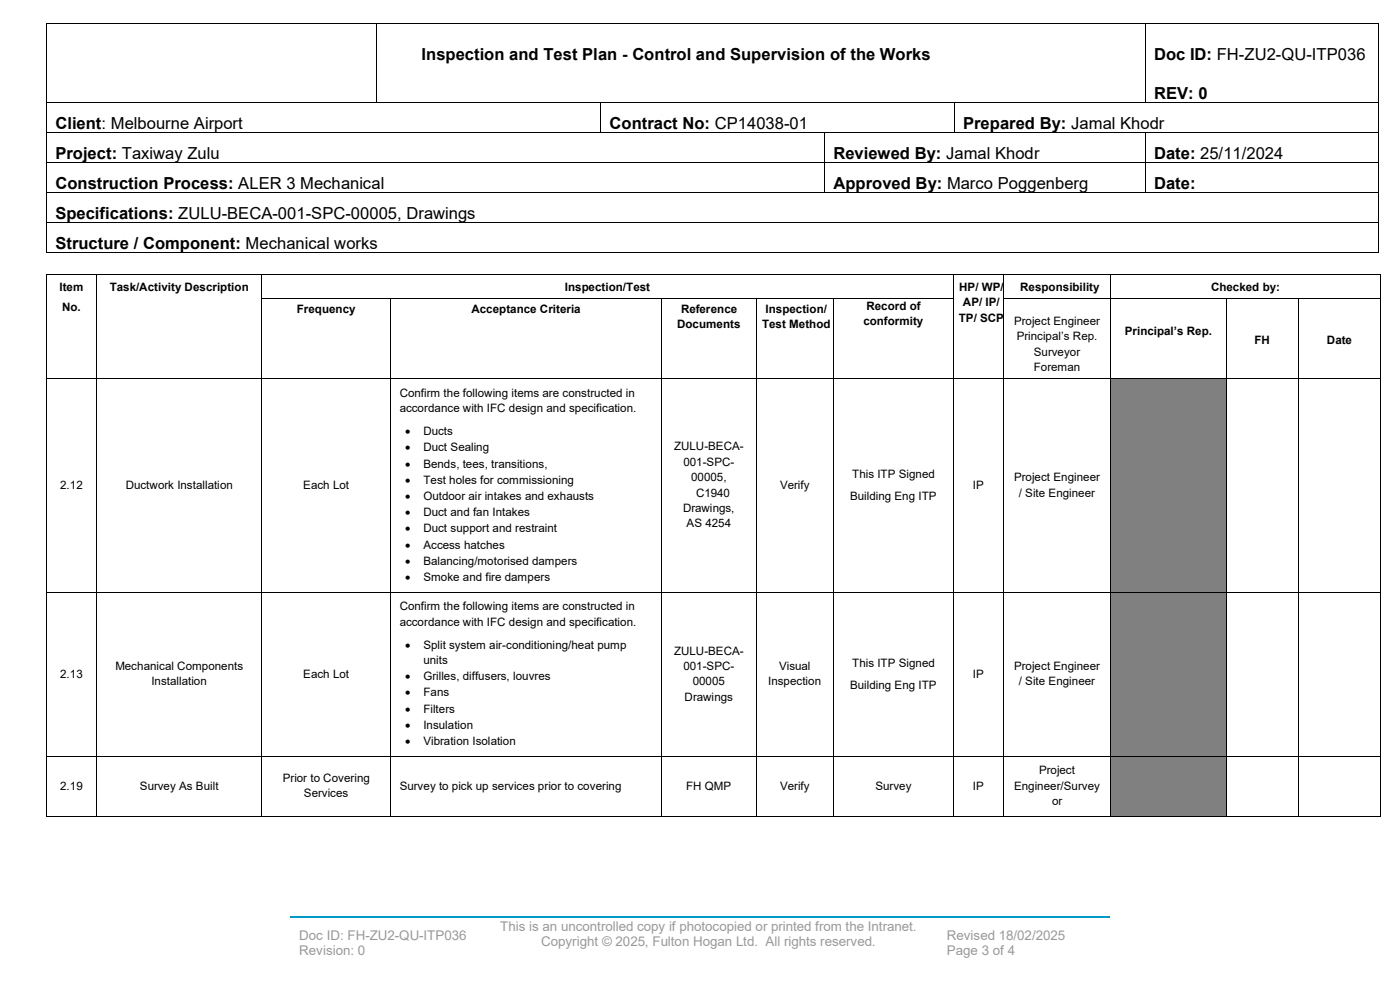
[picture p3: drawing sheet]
<svg xmlns="http://www.w3.org/2000/svg" width="297mm" height="210mm" viewBox="0 0 297 210" stroke-linecap="round" stroke-linejoin="round" font-family="sans-serif">
<defs><g id="words">
<g font-size="3.5">
<text x="89.5" y="12.7">Inspection and Test Plan - Control and Supervision of the Works</text>
<text x="244.9" y="12.7">Doc ID: FH-ZU2-QU-ITP036</text>
<text x="244.9" y="21">REV: 0</text>
<text x="11.8" y="27.3">Client: Melbourne Airport</text>
<text x="129.3" y="27.3">Contract No: CP14038-01</text>
<text x="204.3" y="27.3">Prepared By: Jamal Khodr</text>
<text x="11.8" y="33.7">Project: Taxiway Zulu</text>
<text x="176.8" y="33.7">Reviewed By: Jamal Khodr</text>
<text x="244.9" y="33.7">Date: 25/11/2024</text>
<text x="11.8" y="40">Construction Process: ALER 3 Mechanical</text>
<text x="176.8" y="40">Approved By: Marco Poggenberg</text>
<text x="244.9" y="40">Date:</text>
<text x="11.8" y="46.4">Specifications: ZULU-BECA-001-SPC-00005, Drawings</text>
<text x="11.8" y="52.7">Structure / Component: Mechanical works</text>
</g>
<g font-size="2.8" fill="#999">
<text x="106.1" y="197.4">This is an uncontrolled copy if photocopied or printed from the Intranet.</text>
<text x="63.5" y="199.4">Doc ID: FH-ZU2-QU-ITP036</text>
<text x="63.5" y="202.7">Revision: 0</text>
<text x="114.8" y="200.7">Copyright © 2025, Fulton Hogan Ltd. All rights reserved.</text>
<text x="200.9" y="199.4">Revised 18/02/2025</text>
<text x="200.9" y="202.7">Page 3 of 4</text>
</g>
<g font-size="2.5">
<text x="12.7" y="61.7">Item</text>
<text x="23.3" y="61.7">Task/Activity Description</text>
<text x="119.8" y="61.7">Inspection/Test</text>
<text x="183.8" y="65.7">Record of</text>
<text x="203.5" y="61.7">HP/ WP/</text>
<text x="204.3" y="65">AP/ IP/</text>
<text x="216.5" y="61.7">Responsibility</text>
<text x="256.9" y="61.7">Checked by:</text>
<text x="13.2" y="66">No.</text>
<text x="63" y="66.4">Frequency</text>
<text x="100" y="66.4">Acceptance Criteria</text>
<text x="143.7" y="69.7">Documents</text>
<text x="144.5" y="66.4">Reference</text>
<text x="161.7" y="69.7">Test Method</text>
<text x="162.4" y="66.4">Inspection/</text>
<text x="183.2" y="69">conformity</text>
<text x="203.4" y="68.2">TP/ SCP</text>
<text x="215.1" y="69">Project Engineer</text>
<text x="238.6" y="71.1">Principal’s Rep.</text>
<text x="215.7" y="72.2">Principal’s Rep.</text>
<text x="219.3" y="75.5">Surveyor</text>
<text x="266.1" y="73.1">FH</text>
<text x="281.5" y="73.1">Date</text>
<text x="219.3" y="78.8">Foreman</text>
<text x="84.8" y="84.2">Confirm the following items are constructed in</text>
<text x="84.8" y="87.5">accordance with IFC design and specification.</text>
<text x="86" y="92.3">•</text>
<text x="86" y="95.8">•</text>
<text x="89.8" y="92.3">Ducts</text>
<text x="89.8" y="95.8">Duct Sealing</text>
<text x="143" y="95.6">ZULU-BECA-</text>
<text x="86" y="99.2">•</text>
<text x="89.8" y="99.2">Bends, tees, transitions,</text>
<text x="145" y="98.8">001-SPC-</text>
<text x="180.8" y="101.4">This ITP Signed</text>
<text x="12.8" y="103.8">2.12</text>
<text x="26.7" y="103.8">Ductwork Installation</text>
<text x="64.3" y="103.8">Each Lot</text>
<text x="86" y="106">•</text>
<text x="86" y="102.6">•</text>
<text x="89.8" y="106">Outdoor air intakes and exhausts</text>
<text x="89.8" y="102.6">Test holes for commissioning</text>
<text x="146.6" y="102.1">00005,</text>
<text x="147.7" y="105.4">C1940</text>
<text x="165.5" y="103.8">Verify</text>
<text x="180.3" y="106">Building Eng ITP</text>
<text x="206.4" y="103.8">IP</text>
<text x="215.1" y="102.1">Project Engineer</text>
<text x="216.2" y="105.4">/ Site Engineer</text>
<text x="86" y="109.5">•</text>
<text x="86" y="113">•</text>
<text x="89.8" y="109.5">Duct and fan Intakes</text>
<text x="89.8" y="113">Duct support and restraint</text>
<text x="144.9" y="108.6">Drawings,</text>
<text x="145.7" y="111.9">AS 4254</text>
<text x="86" y="116.4">•</text>
<text x="86" y="119.8">•</text>
<text x="89.8" y="116.4">Access hatches</text>
<text x="89.8" y="119.8">Balancing/motorised dampers</text>
<text x="86" y="123.2">•</text>
<text x="89.8" y="123.2">Smoke and fire dampers</text>
<text x="84.8" y="129.5">Confirm the following items are constructed in</text>
<text x="84.8" y="132.8">accordance with IFC design and specification.</text>
<text x="86" y="137.6">•</text>
<text x="89.8" y="137.6">Split system air-conditioning/heat pump</text>
<text x="12.8" y="143.8">2.13</text>
<text x="24.5" y="142.1">Mechanical Components</text>
<text x="64.3" y="143.8">Each Lot</text>
<text x="89.8" y="140.8">units</text>
<text x="143" y="138.9">ZULU-BECA-</text>
<text x="145" y="142.1">001-SPC-</text>
<text x="165.3" y="142.1">Visual</text>
<text x="180.8" y="141.5">This ITP Signed</text>
<text x="206.4" y="143.8">IP</text>
<text x="215.1" y="142.1">Project Engineer</text>
<text x="32.1" y="145.4">Installation</text>
<text x="86" y="144.3">•</text>
<text x="86" y="147.7">•</text>
<text x="89.8" y="144.3">Grilles, diffusers, louvres</text>
<text x="89.8" y="147.7">Fans</text>
<text x="145.2" y="148.6">Drawings</text>
<text x="147" y="145.4">00005</text>
<text x="163" y="145.4">Inspection</text>
<text x="180.3" y="146.1">Building Eng ITP</text>
<text x="216.2" y="145.4">/ Site Engineer</text>
<text x="86" y="151.2">•</text>
<text x="86" y="154.6">•</text>
<text x="89.8" y="151.2">Filters</text>
<text x="89.8" y="154.6">Insulation</text>
<text x="86" y="158">•</text>
<text x="89.8" y="158">Vibration Isolation</text>
<text x="12.8" y="167.6">2.19</text>
<text x="29.7" y="167.6">Survey As Built</text>
<text x="60" y="165.9">Prior to Covering</text>
<text x="84.8" y="167.6">Survey to pick up services prior to covering</text>
<text x="145.6" y="167.6">FH QMP</text>
<text x="165.5" y="167.6">Verify</text>
<text x="185.7" y="167.6">Survey</text>
<text x="206.4" y="167.6">IP</text>
<text x="215.1" y="167.6">Engineer/Survey</text>
<text x="220.4" y="164.3">Project</text>
<text x="64.5" y="169.2">Services</text>
<text x="223.2" y="170.8">or</text>
</g>
</g></defs>
<g fill="#000">
<path d="M9.8 5h.1v.2h-.1zM79.8 5h.2v.2h-.2zM242.9 5h.1v.2h-.1zM292.4 5h.1v.2h-.1zM9.8 21.8h.1v.1h-.1zM9.8 28.1h.1v.2h-.1zM9.8 34.5h.1v.1h-.1zM79.8 21.8h.2v.1h-.2zM127.3 21.8h.2v.1h-.2zM127.3 28.1h.2v.2h-.2zM174.8 28.1h.2v.2h-.2zM174.8 34.5h.2v.1h-.2z"/>
<path d="M202.4 21.8h.1v.1h-.1zM202.4 28.1h.1v.2h-.1zM242.9 21.8h.1v.1h-.1zM242.9 28.1h.1v.2h-.1zM242.9 34.5h.1v.1h-.1zM292.4 21.8h.1v.1h-.1zM292.4 28.1h.1v.2h-.1zM292.4 34.5h.1v.1h-.1zM9.8 40.8h.1v.2h-.1zM9.8 47.2h.1v.1h-.1zM9.8 53.5h.1v.2h-.1zM174.8 40.8h.2v.2h-.2z"/>
<path d="M242.9 40.8h.1v.2h-.1zM292.4 40.8h.1v.2h-.1zM292.4 47.2h.1v.1h-.1zM292.4 53.5h.1v.2h-.1z"/>
</g>
<g fill="none" stroke="#000" stroke-width=".21">
<path d="M9.9 5.2v16.6M9.9 5.1h69.9M79.9 5.2v16.6M80 5.1h162.9M243 5.2v16.6M243 5.1h49.4M292.4 5.2v16.6M9.9 21.9v6.2M9.9 28.3v6.2M9.9 34.6v6.2M9.9 21.8h69.9M9.9 28.2h117.4"/>
<path d="M9.9 34.5h164.9M80 21.8h47.3M127.4 21.9v6.2M127.5 21.8h74.9M127.5 28.2h47.3M174.9 28.3v6.2M174.9 34.6v6.2M175 28.2h27.4M175 34.5h67.9M202.4 21.9v6.2M202.5 21.8h40.4M202.5 28.2h40.4"/>
<path d="M243 28.3v6.2M243 34.6v6.2M243 21.8h49.4M243 28.2h49.4M243 34.5h49.4M292.4 21.9v6.2M292.4 28.3v6.2M292.4 34.6v6.2M9.9 41v6.2M9.9 47.3v6.2M9.9 40.9h164.9M9.9 47.2h282.5"/>
<path d="M9.9 53.6h282.5M175 40.9h67.9M243 40.9h49.4M292.4 41v6.2M292.4 47.3v6.2"/>
</g>
<path d="M61.6 194.6h40" fill="none" stroke="#009ac7" stroke-width=".34"/>
<path d="M101.6 194.4h.3v.4h-.3z" fill="#009ac7"/>
<path d="M101.9 194.6h97.1" fill="none" stroke="#009ac7" stroke-width=".34"/>
<path d="M199 194.4h.3v.4h-.3z" fill="#009ac7"/>
<path d="M199.3 194.6h36.1" fill="none" stroke="#009ac7" stroke-width=".34"/>
<g fill="#000">
<path d="M9.8 58.2h.1v.1h-.1zM20.5 58.2h.2v.1h-.2zM55.5 58.2h.1v.1h-.1zM202.2 58.2h.2v.1h-.2zM212.9 58.2h.1v.1h-.1zM235.5 58.2h.2v.1h-.2zM292.9 58.2h.1v.1h-.1zM9.8 63.2h.1v.2h-.1zM20.5 63.2h.2v.2h-.2zM55.5 63.2h.1v.2h-.1zM82.8 63.2h.2v.2h-.2zM140.3 63.2h.2v.2h-.2z"/>
<path d="M160.3 63.2h.2v.2h-.2zM176.8 63.2h.2v.2h-.2zM202.2 63.2h.2v.2h-.2zM212.9 63.2h.1v.2h-.1zM235.5 63.2h.2v.2h-.2zM260.1 63.2h.2v.2h-.2zM275.3 63.2h.2v.2h-.2zM292.9 63.2h.1v.2h-.1z"/>
</g>
<g fill="none" stroke="#000" stroke-width=".21">
<path d="M9.9 58.3v4.9M9.9 58.3h10.6M20.6 58.3v4.9M20.7 58.3h34.8M55.5 58.3v4.9M55.6 58.3h146.6M202.3 58.3v4.9M202.4 58.3h10.5M212.9 58.3v4.9M213 58.3h22.5M235.6 58.3v4.9M235.7 58.3h57.2"/>
<path d="M292.9 58.3v4.9M9.9 63.4v16.9M20.6 63.4v16.9M55.5 63.4v16.9M55.6 63.3h27.2M82.9 63.4v16.9M83 63.3h57.3M140.4 63.4v16.9M140.5 63.3h19.8M160.4 63.4v16.9M160.5 63.3h16.3M176.9 63.4v16.9"/>
<path d="M177 63.3h25.2M202.3 63.4v16.9M212.9 63.4v16.9M213 63.3h22.5M235.6 63.4v16.9M235.7 63.3h24.4M260.2 63.4v16.9M260.3 63.3h15M275.4 63.4v16.9M275.5 63.3h17.4M292.9 63.4v16.9"/>
</g>
<g fill="#808080">
<path d="M235.7 80.5h24.4v45.1h-24.4z" fill-rule="evenodd"/>
<path d="M237.5 100h20.8v6.1h-20.8z" fill-rule="evenodd"/>
</g>
<g fill="#000">
<path d="M9.8 80.3h.1v.2h-.1zM20.5 80.3h.2v.2h-.2zM55.5 80.3h.1v.2h-.1zM82.8 80.3h.2v.2h-.2zM140.3 80.3h.2v.2h-.2zM160.3 80.3h.2v.2h-.2zM176.8 80.3h.2v.2h-.2zM202.2 80.3h.2v.2h-.2zM212.9 80.3h.1v.2h-.1zM235.5 80.3h.2v.2h-.2zM260.1 80.3h.2v.2h-.2zM275.3 80.3h.2v.2h-.2z"/>
<path d="M292.9 80.3h.1v.2h-.1z"/>
</g>
<g fill="none" stroke="#000" stroke-width=".21">
<path d="M9.9 80.5v45.1M9.9 80.4h10.6M20.6 80.5v45.1M20.7 80.4h34.8M55.5 80.5v45.1M55.6 80.4h27.2M82.9 80.5v45.1M83 80.4h57.3M140.4 80.5v45.1M140.5 80.4h19.8M160.4 80.5v45.1M160.5 80.4h16.3"/>
<path d="M176.9 80.5v45.1M177 80.4h25.2M202.3 80.5v45.1M202.4 80.4h10.5M212.9 80.5v45.1M213 80.4h22.5M235.6 80.5v45.1M235.7 80.4h24.4M260.2 80.5v45.1M260.3 80.4h15M275.4 80.5v45.1M275.5 80.4h17.4"/>
<path d="M292.9 80.5v45.1"/>
</g>
<g fill="#808080">
<path d="M235.7 125.7h24.4v34.7h-24.4z" fill-rule="evenodd"/>
<path d="M237.5 140h20.8v6.1h-20.8z" fill-rule="evenodd"/>
</g>
<g fill="#000">
<path d="M9.8 125.6h.1v.1h-.1zM20.5 125.6h.2v.1h-.2zM55.5 125.6h.1v.1h-.1zM82.8 125.6h.2v.1h-.2zM140.3 125.6h.2v.1h-.2zM160.3 125.6h.2v.1h-.2zM176.8 125.6h.2v.1h-.2zM202.2 125.6h.2v.1h-.2zM212.9 125.6h.1v.1h-.1zM235.5 125.6h.2v.1h-.2zM260.1 125.6h.2v.1h-.2zM275.3 125.6h.2v.1h-.2z"/>
<path d="M292.9 125.6h.1v.1h-.1z"/>
</g>
<g fill="none" stroke="#000" stroke-width=".21">
<path d="M9.9 125.7v34.7M9.9 125.6h10.6M20.6 125.7v34.7M20.7 125.6h34.8M55.5 125.7v34.7M55.6 125.6h27.2M82.9 125.7v34.7M83 125.6h57.3M140.4 125.7v34.7M140.5 125.6h19.8M160.4 125.7v34.7M160.5 125.6h16.3"/>
<path d="M176.9 125.7v34.7M177 125.6h25.2M202.3 125.7v34.7M202.4 125.6h10.5M212.9 125.7v34.7M213 125.6h22.5M235.6 125.7v34.7M235.7 125.6h24.4M260.2 125.7v34.7M260.3 125.6h15M275.4 125.7v34.7M275.5 125.6h17.4"/>
<path d="M292.9 125.7v34.7"/>
</g>
<g fill="#808080">
<path d="M235.7 160.5h24.4v12.6h-24.4z" fill-rule="evenodd"/>
<path d="M237.5 163.8h20.8v6.1h-20.8z" fill-rule="evenodd"/>
</g>
<g fill="#000">
<path d="M9.8 160.4h.1v.1h-.1zM9.8 173.2h.1v.2h-.1zM20.5 160.4h.2v.1h-.2zM20.5 173.2h.2v.2h-.2zM55.5 160.4h.1v.1h-.1zM55.5 173.2h.1v.2h-.1zM82.8 160.4h.2v.1h-.2zM82.8 173.2h.2v.2h-.2zM140.3 160.4h.2v.1h-.2zM140.3 173.2h.2v.2h-.2zM160.3 160.4h.2v.1h-.2zM160.3 173.2h.2v.2h-.2z"/>
<path d="M176.8 160.4h.2v.1h-.2zM176.8 173.2h.2v.2h-.2zM202.2 160.4h.2v.1h-.2zM202.2 173.2h.2v.2h-.2zM212.9 160.4h.1v.1h-.1zM212.9 173.2h.1v.2h-.1zM235.5 160.4h.2v.1h-.2zM235.5 173.2h.2v.2h-.2zM260.1 160.4h.2v.1h-.2zM260.1 173.2h.2v.2h-.2zM275.3 160.4h.2v.1h-.2zM275.3 173.2h.2v.2h-.2z"/>
<path d="M292.9 160.4h.1v.1h-.1zM292.9 173.2h.1v.2h-.1z"/>
</g>
<g fill="none" stroke="#000" stroke-width=".21">
<path d="M9.9 160.5v12.7M9.9 160.4h10.6M9.9 173.3h10.6M20.6 160.5v12.7M20.7 160.4h34.8M20.7 173.3h34.8M55.5 160.5v12.7M55.6 160.4h27.2M55.6 173.3h27.2M82.9 160.5v12.7M83 160.4h57.3M83 173.3h57.3"/>
<path d="M140.4 160.5v12.7M140.5 160.4h19.8M140.5 173.3h19.8M160.4 160.5v12.7M160.5 160.4h16.3M160.5 173.3h16.3M176.9 160.5v12.7M177 160.4h25.2M177 173.3h25.2M202.3 160.5v12.7M202.4 160.4h10.5M202.4 173.3h10.5"/>
<path d="M212.9 160.5v12.7M213 160.4h22.5M213 173.3h22.5M235.6 160.5v12.7M235.7 160.4h24.4M235.7 173.3h24.4M260.2 160.5v12.7M260.3 160.4h15M260.3 173.3h15M275.4 160.5v12.7M275.5 160.4h17.4M275.5 173.3h17.4"/>
<path d="M292.9 160.5v12.7"/>
</g>
<use href="#words"/>
</svg>
